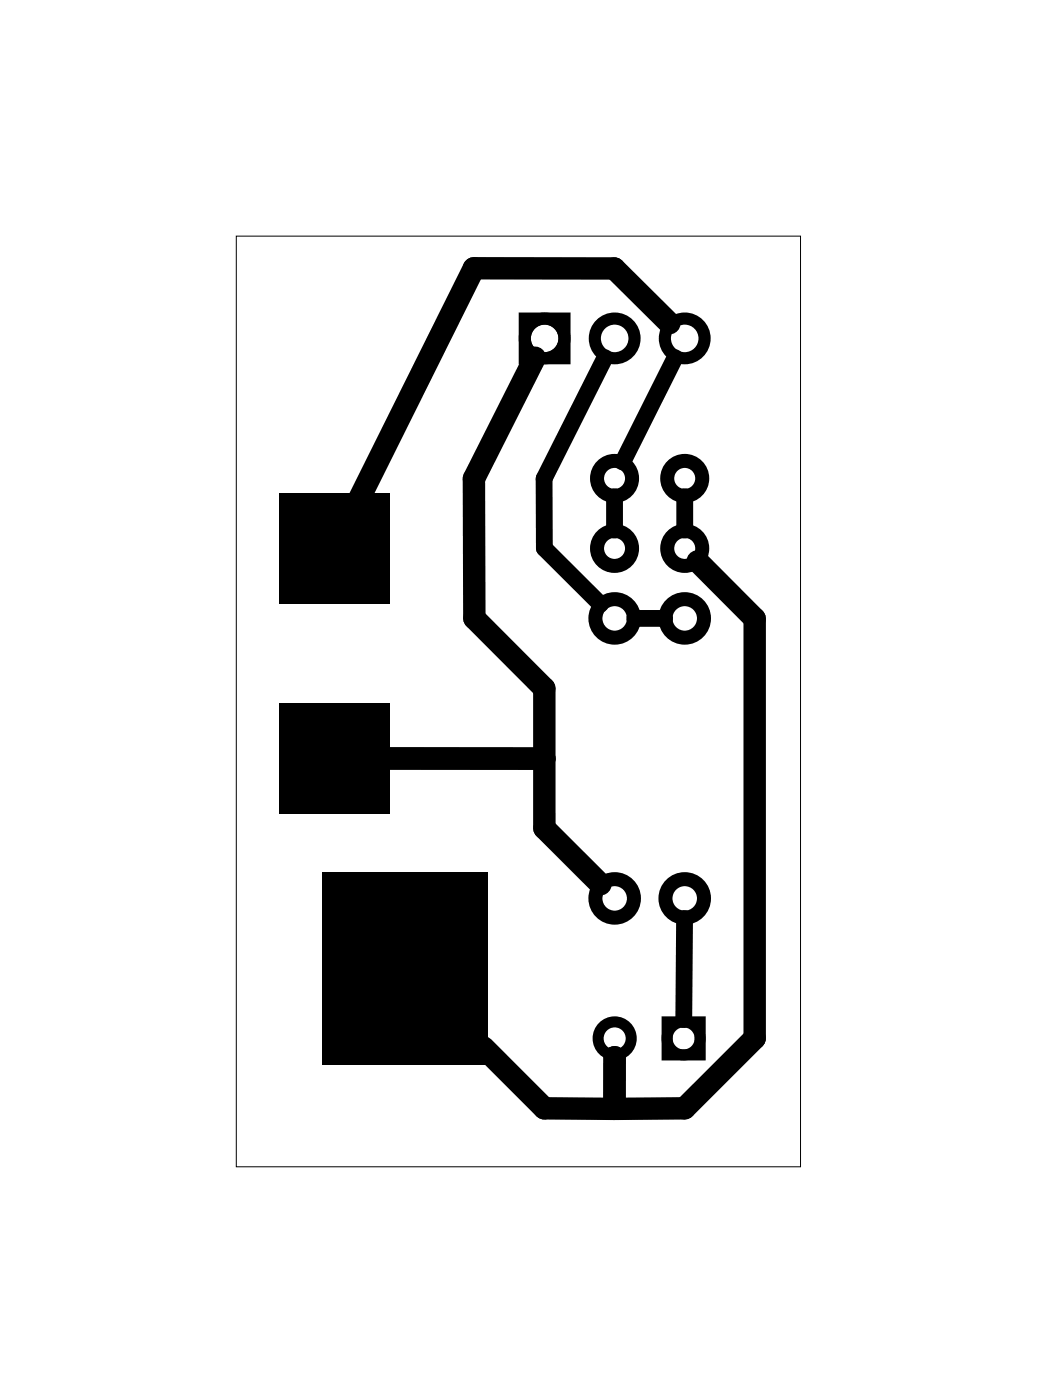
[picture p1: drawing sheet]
<svg xmlns="http://www.w3.org/2000/svg" width="38mm" height="51mm" viewBox="0 0 38 51" stroke-linecap="round" stroke-linejoin="round" font-family="sans-serif">
<path d="M8.6 8.6h20.4v33.7h-20.4z" fill="none" stroke="#000" stroke-width=".04"/>
<g fill="#000">
<path d="M10.1 17.9h4v4h-4zM10.1 25.5h4v4h-4zM11.7 31.6h6v7h-6z"/>
<path d="M18.8 11.3v1.9h1.9v-1.9zM19.2 12.3a.5 .5 0 0 1 1 0 .5 .5 0 0 1-1 0z"/>
</g>
<g fill="none" stroke="#000" stroke-width=".51">
<circle cx="22.3" cy="17.4" r=".64"/>
<circle cx="22.3" cy="19.9" r=".64"/>
<circle cx="24.8" cy="19.9" r=".64"/>
<circle cx="24.8" cy="17.4" r=".64"/>
<circle cx="22.3" cy="32.6" r=".7"/>
<circle cx="22.3" cy="22.4" r=".7"/>
<circle cx="24.8" cy="32.6" r=".7"/>
<circle cx="24.8" cy="22.4" r=".7"/>
</g>
<g fill="none" stroke="#000" stroke-width=".44">
<circle cx="19.7" cy="12.3" r=".72"/>
<circle cx="22.3" cy="12.3" r=".72"/>
<circle cx="24.8" cy="12.3" r=".72"/>
</g>
<g fill="none" stroke="#000" stroke-width=".4">
<path d="M24.2 37.1h1.2v1.2h-1.2z"/>
<circle cx="22.3" cy="37.7" r=".6"/>
<circle cx="24.8" cy="37.7" r=".6"/>
</g>
<path d="M21.9 13l-2.2 4.4v2.5l2.1 2M22.3 18v1.2M24.5 13l-1.9 3.8M24.8 18v1.2M23 22.4h1.1M24.8 33.3v3.7" fill="none" stroke="#000" stroke-width=".61"/>
<path d="M19.4 13l-2.2 4.4v5l2.5 2.6v5.1l2.1 2M24.3 11.7l-2-2h-5.1l-4.2 8.5M14 27.5h5.7M17.5 38l2.2 2.2h2.6M22.3 38.4v1.8M25.3 20.4l2.1 2v15.3l-2.6 2.5h-2.5" fill="none" stroke="#000" stroke-width=".81"/>
</svg>
